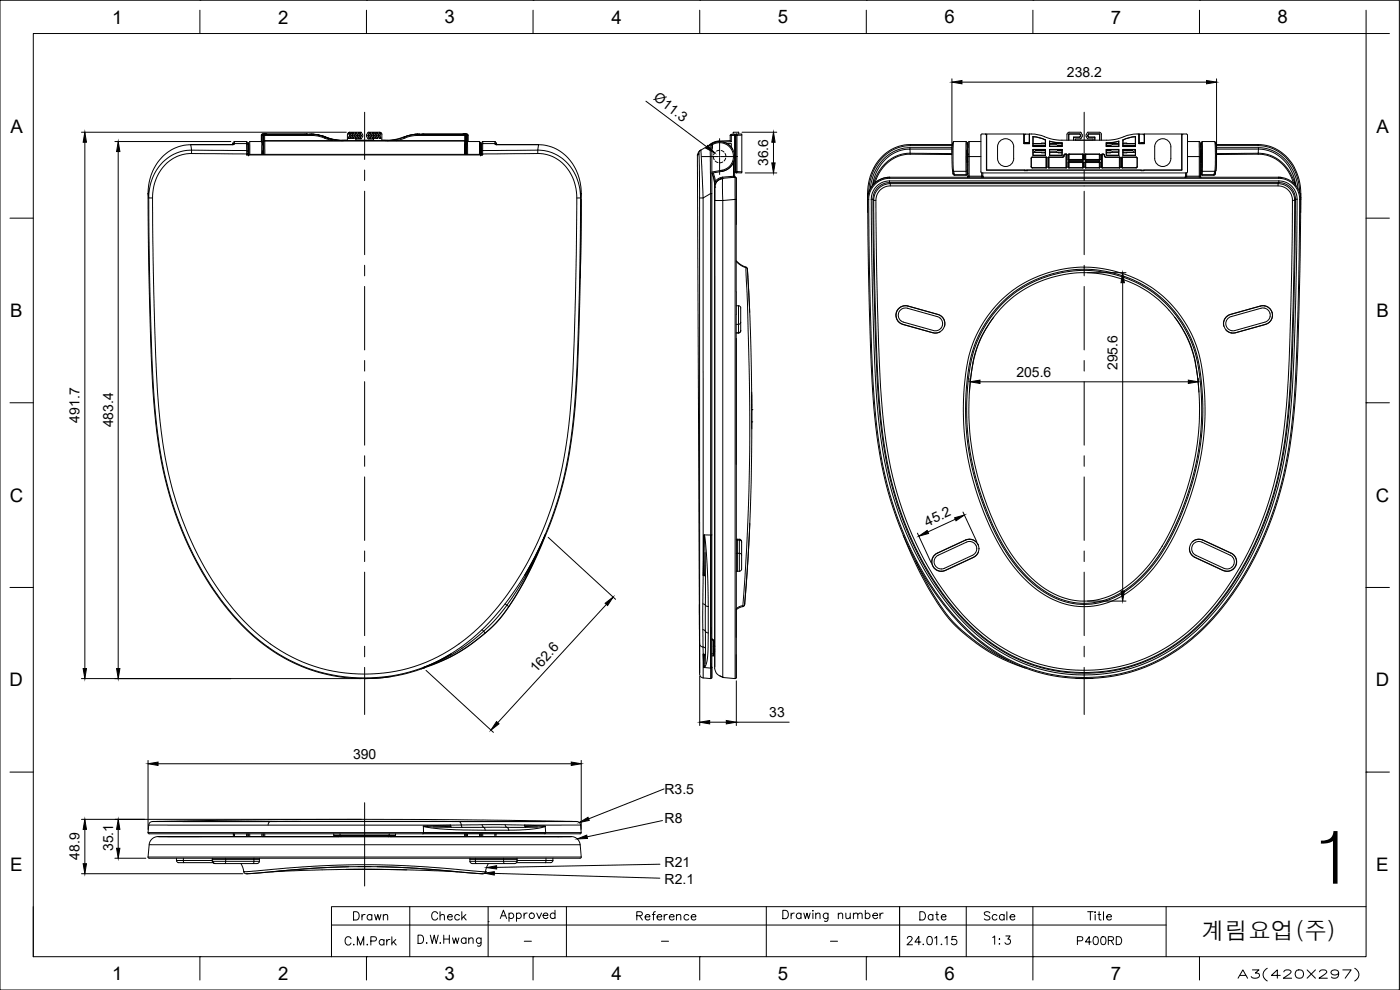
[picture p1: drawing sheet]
<svg xmlns="http://www.w3.org/2000/svg" width="420mm" height="297mm" viewBox="0 0 420 297" stroke-linecap="round" stroke-linejoin="round" font-family="sans-serif">
<defs><g id="words">
<text font-size="20.9" x="394.5" y="264.7">1</text>
<text font-size="7.5" x="370.4" y="295.6">A3(420X297)</text>
<text font-size="7" x="360.7" y="281.7">계림요업(주)</text>
<g font-size="5.7">
<text x="104.8" y="277.3">Drawn</text>
<text x="128.4" y="277.3">Check</text>
<text x="189.8" y="277.3">Reference</text>
<text x="274.8" y="277.3">Date</text>
<text x="294.2" y="277.3">Scale</text>
<text x="102.3" y="284.7">C.M.Park</text>
<text x="270.9" y="284.7">24.01.15</text>
<text x="296.7" y="284.7">1:3</text>
<text x="322.1" y="284.7">P400RD</text>
</g>
<g font-size="5.6">
<text x="33.6" y="7.1">1</text>
<text x="83.5" y="7.1">2</text>
<text x="133.4" y="7">3</text>
<text x="183.5" y="7.1">4</text>
<text x="233.4" y="7">5</text>
<text x="283.4" y="7">6</text>
<text x="333.4" y="7.1">7</text>
<text x="383.4" y="7">8</text>
<text x="3.1" y="39.8">A</text>
<text x="413.1" y="39.8">A</text>
<text x="3.1" y="95.2">B</text>
<text x="413.1" y="95.2">B</text>
<text x="2.9" y="150.5">C</text>
<text x="412.9" y="150.5">C</text>
<text x="2.9" y="206">D</text>
<text x="412.9" y="206">D</text>
<text x="3" y="261.4">E</text>
<text x="413" y="261.4">E</text>
<text x="33.6" y="294.1">1</text>
<text x="83.5" y="294.1">2</text>
<text x="133.4" y="294">3</text>
<text x="183.5" y="294.1">4</text>
<text x="233.4" y="294">5</text>
<text x="283.4" y="294">6</text>
<text x="333.4" y="294.1">7</text>
</g>
<g font-size="4.2">
<text x="320.2" y="23.1">238.2</text>
<text x="195.9" y="29.8" transform="rotate(37 195.9 29.8)">Ø11.3</text>
<text x="230.6" y="49.9" transform="rotate(-90 230.6 49.9)">36.6</text>
<text x="305.1" y="113">205.6</text>
<text x="335.4" y="111" transform="rotate(-90 335.4 111)">295.6</text>
<text x="23.9" y="126.8" transform="rotate(-90 23.9 126.8)">491.7</text>
<text x="33.9" y="128.2" transform="rotate(-90 33.9 128.2)">483.4</text>
<text x="278.3" y="158" transform="rotate(-25 278.3 158)">45.2</text>
<text x="160.9" y="202" transform="rotate(-47 160.9 202)">162.6</text>
<text x="230.9" y="215.1">33</text>
<text x="106" y="227.6">390</text>
<text x="199.4" y="238.1">R3.5</text>
<text x="199.5" y="246.8">R8</text>
<text x="33.9" y="255.4" transform="rotate(-90 33.9 255.4)">35.1</text>
<text x="23.9" y="258" transform="rotate(-90 23.9 258)">48.9</text>
<text x="199.5" y="260.2">R21</text>
<text x="199.5" y="265.1">R2.1</text>
</g>
<g font-size="2.6">
<text x="155.9" y="283.6">-</text>
<text x="197.2" y="283.6">-</text>
<text x="248" y="283.6">-</text>
</g>
</g></defs>
<!-- layer: 0 -->
<g fill="none" stroke="#000" stroke-width=".3">
<path d="M104.6 39.9l.3 .7M104.6 39.9h.1M104.6 39.8v.1M104.6 39.8h.4M105 39.9h.1M105 39.8l.1 .1M105 39.8v.1M105.1 39.9l.3 .7M105.6 39.9l.3 .7M105.6 39.9h.1M105.6 39.8v.1M105.6 39.8h.4"/>
<path d="M106 39.9h.1M106 39.8v.1M106 39.9l.4 .7M106.6 39.9h.1M106.6 39.9l.3 .7M106.6 39.8v.1M106.6 39.8h.4M107 39.9h.1M107 39.8v.1M107 39.9l.4 .7M107.6 39.9h.1M107.6 39.9l.3 .7"/>
<path d="M107.6 39.8h.4M107.6 39.8l.1 .1M107.7 39.9h-.1M108 39.9h.1M108 39.8l.1 .1M108 39.8v.1M108 39.9l.4 .7M108.1 39.9h-.1M108.1 39.9l.3 .7M110.6 39.7h3.4l.4 .2 .2 .4M110.6 39.7l-.6 .9 .6 1.1M110.8 39.9l-.3 .7"/>
<path d="M110.9 39.9h-.1M110.9 39.8l-.1 .1M110.9 39.8h.3M110.9 39.8v.1M111.2 39.9h.1M111.2 39.8l.1 .1M111.2 39.8v.1M111.3 39.9l-.3 .7M111.8 39.9l-.3 .7M111.9 39.9h-.1M111.9 39.8l-.1 .1M111.9 39.8v.1"/>
<path d="M112.2 39.9h.1M112.2 39.8l.1 .1M112.2 39.8l-.3 .1M112.2 39.8v.1M112.3 39.9l-.3 .7M112.8 39.9l-.3 .7M112.9 39.9h-.1M112.9 39.8l-.1 .1M112.9 39.8v.1M113.2 39.9h.1M113.2 39.8l-.3 .1M113.2 39.8v.1"/>
<path d="M113.3 39.9l-.3 .7M113.8 39.9l-.3 .7M113.9 39.8l.3 .1M113.9 39.8l-.1 .1M113.9 39.8h.3M113.9 39.9h-.1M114.2 39.9h.1M114.2 39.8l.1 .1M114.2 39.8v.1M114.3 39.9l-.3 .7M44.4 58.1a1066.8 1066.8 0 0 0 1.8 63.5 114.7 114.7 0 0 0 14.4 50.1 67 67 0 0 0 26.1 26.5 49 49 0 0 0 22.7 5.4M45.8 59.4h-1.1a841.6 841.6 0 0 0 2 64.9 107.4 107.4 0 0 0 19.7 55.7 55.2 55.2 0 0 0 31.4 22.1 50.4 50.4 0 0 0 50.5-16.9l4.8-6.1 4.3-6.4"/>
<path d="M48.8 47a12 12 0 0 1 8.5-3.6l.2 1.6a13.5 13.5 0 0 0-12.9 14.4 15 15 0 0 1 4.2-12.4zM49.6 49.4a10.7 10.7 0 0 1 7.9-3.3l16.5 .1v.3h70.8v-.3l12.3-.1a20.9 20.9 0 0 1 7.2 .3 12.8 12.8 0 0 1 8.8 13l-.7 39.5a234.5 234.5 0 0 1-3.8 41.9 94.4 94.4 0 0 1-24.5 47 49.2 49.2 0 0 1-72.5-3.2 100.4 100.4 0 0 1-23-53.6 369.7 369.7 0 0 1-2.4-39.2l-.4-30a15.8 15.8 0 0 1 2.6-11zM57.5 46.1v-1.1l14.6 .2h1.9v1h.3M69.9 43.4h-12.6h12.6M69.9 43.4h.1M70 43.4v-.6l-.2 .6M70.3 42.5l-.2 .7M70.4 43.1l-.4 .3M70.4 43.1l-.3 .3M70.4 43.1l-.5 .3M74 42.5l.3 .9M74 42.5v.6"/>
<path d="M74 43.1h-3.6M74 43.1l.3 .3M74 43.1v2.1l.4 .3M74 42.5h-3.7l.1 .6M74.3 46.2l.1 .1M74.3 46.2l-.3 .3 .5-.2h34.9M74.3 43.4l.1 2.1M74.4 46.2v.1M74.4 45.5l-.1 .7M74.4 46.2h.1M74.4 46.2l.1 .1M74.4 46.4l.1 .1"/>
<path d="M74.4 46.3h.1M74.5 46.3h.1M74.6 44.5v2.2zM74.6 46.5v-3.7v3.7M74.6 45.1v1.2zM74.6 44.1h.1M74.6 43.1v1.8v-.6M74.6 43.1v1M74.6 43.1v2.1M74.6 45.2h.1M74.6 44.4v2.3v-1.5M74.9 42.5h3.8"/>
<path d="M74.9 42.5l.1 3.8M78.4 40.5v2zM78.6 40.4l.2-.1-.3 .3zM78.6 42.5l.3 .4M78.6 42.6l-.1 3.7M78.8 40.2l-.4 .3M78.9 40.6h-.2v1.9M78.9 40.6v2.2M78.9 46.3v-1.2l.1 1.2M79 43.5l-.1-.7v3.5M79 40.3l-.1 .3M79 40.3h.4"/>
<path d="M79.1 40.6h14.5M79.1 40.6v3.9M79.1 40.6v2M79.1 43.2v-.2v1.8M79.1 43.2h.1M79.1 43.2v1.5M79.1 42.6v3.7v-2.7v2.4M79.1 40.2h.1M79.2 40.3h-.2M79.3 40.2v.1M79.4 40.3l-.5 .3M79.4 40.3l-.3 .3"/>
<path d="M79.4 42.2l-.3 .3M79.4 42.2v.1M79.4 42.2h20.4M79.4 42.3l-.3 .3M79.4 42.3l.1 4M79.4 42.3h60M79.8 40.2h.1M79.8 40.2h-1l.2 .1M79.8 40.2h-.7l14.5 .1M79.8 40.2v.1M80 40.3l-.7-.1 12.7 .1M80 40.3h12"/>
<path d="M80 40.3h.1M91.8 40.3h.1M91.8 40.2l-.1 .1M92 40.3h.1M92.3 40.3h-.1M93 40.3h.6M93 40.3h.1M93.6 40.2l-.6 .1M93.6 40.3l2 .2 1.9 .6-1.9-.6zM93.6 40.2v.1M93.6 40.2h.7M93.6 40.3l1.7 .1 2.2 .7"/>
<path d="M93.6 40.6v-.3h-14.2v1.9M93.6 40.6l1.7 .2 2.1 .6M96.8 40.7l.5 .2a15.5 15.5 0 0 0 5.4 1.3M97.4 41.4l2.4 .8M97.5 41.1a13.3 13.3 0 0 0 5.2 1.1M97.5 41.1l-.1 .3M102.7 42.1h1.6l-1.6 .1M102.7 42.2a13.3 13.3 0 0 1-5.2-1.1 13.3 13.3 0 0 0 5.3 1.1M102.7 42.2h-2.9M102.7 42.2h13.7M104.6 41.4v.1M104.6 41.4h.1"/>
<path d="M104.6 41.5h.4M104.9 40.7l-.3 .7M104.9 40.6v.1M105.1 41.5h.1M105.1 41.5h-.1M105.4 40.6v.1M105.4 40.7h.1M105.4 40.7l-.3 .8M105.6 41.4v.1M105.6 41.4h.1M105.6 41.5h.4M105.9 40.7l-.3 .7"/>
<path d="M105.9 40.6v.1M106 41.5h.1M106.4 40.7l-.4 .8M106.4 40.6v.1M106.6 41.4v.1M106.6 41.4l.1 .1M106.6 41.4h.1M106.6 41.5h.4M106.8 42.1h5.3M106.9 40.7l-.3 .7M106.9 40.6v.1M107 41.5h.1"/>
<path d="M107.4 40.7h.1M107.4 40.6v.1M107.4 40.7l-.4 .8M107.6 41.4v.1M107.6 41.4l.1 .1M107.6 41.4h.1M107.9 40.7l-.3 .7M107.9 40.6v.1M108 41.5h.1M108.1 41.5h-.5M108.3 41.7h-1.5v.5M108.3 41.7l.1-.1a1.2 1.2 0 0 0-.1-1.9h-3.6l-.4 .6v1.9"/>
<path d="M108.4 40.6v.1M108.4 40.7h.1M108.4 40.7l-.4 .8M109.4 46.3v.2M110.5 40.7l.3 .8M110.5 40.6v.1M110.6 41.7h1.5v.5M110.8 41.5h.1M110.9 41.5h.3M111 40.6v.1M111 40.7l.3 .7M111.3 41.4l-.1 .1"/>
<path d="M111.3 41.4h.1M111.5 40.7l.3 .8M111.5 40.6h.1M111.5 40.6v.1M111.8 41.5h.1M111.9 41.5h.3M112 40.6v.1M112 40.7l.3 .7M112.3 41.4l-.1 .1M112.3 41.4h.1M112.5 40.7l.3 .8M112.5 40.6h.1"/>
<path d="M112.5 40.7h.1M112.5 40.6v.1M112.8 41.5h.4M113 40.7l.3 .7M113 40.6v.1M113.3 41.4l-.1 .1M113.3 41.4h.1M113.5 40.7h.1M113.5 40.6v.1M113.5 40.7l.3 .8M113.8 41.5h.1M114 40.7l.3 .7"/>
<path d="M114 40.6v.1M114.3 41.4l-.1 .1M114.3 41.4h.1M114.3 41.4l-.4 .1M114.6 40.4v1.8M116.1 42.2h.1M119.1 42.2h20.4M121.3 41a15 15 0 0 1-6.7 1.1l1.5 .1M121.3 41.1a13.3 13.3 0 0 1-5.2 1.1h3M121.3 41.1l.2 .3M121.4 41.1h-.1M121.5 41.4l-2.4 .8"/>
<path d="M125.3 40.3h14.2v1.9M125.3 40.3l-2 .2-1.9 .6M125.3 40.3l-2 .2-2 .6M125.3 40.6l-2.2 .3-1.6 .5M125.3 40.2l.6 .1h-.6M125.3 40.2v.4M125.3 40.2h-.8M125.3 40.3l-1.7 .1-2.2 .7M126.6 40.3h.1M126.8 40.3l12.7-.1zM127.1 40.3h.1M127.1 40.3h-1.8"/>
<path d="M127.1 40.3h-.5l13.5-.1-.3 .1M127.1 40.2v.1M138.9 40.3h.1M139.1 40.2h.1M139.1 40.3h.1M139.4 42.3l.4 .3M139.4 42.3v4M139.5 40.3l.3 .3h-14.5M139.5 40.3l.5 .3M139.5 42.2l.3 .3M139.5 42.2l-.1 .1M139.5 40.2v.1"/>
<path d="M139.7 40.3h.2M139.8 42.6l-.1 3.7 .1-2.7M139.8 40.2h-.1M139.8 43.2h.1M139.8 42.5v-1.9v2.6M139.8 43.2v-.2v1.8M139.8 42.5v.1M139.8 43.2v1.5M139.8 40.3l.2 .3M139.8 40.3h-.3M139.9 44.9v1.4M139.9 46.3v-3.3l.4-.5v3.8"/>
<path d="M140 40.6h.2v1.9M140 40.6v2M140.1 40.3l.3 .2v2v-1.9zM140.1 40.2l.3 .3M140.2 42.5h3.8M144 43.8l-.1-1.3v3.8M144.2 45.2h.1M144.3 45.2v1.5M144.3 44.4l-.1 2.3M144.3 46.5v-3.7l-.1 3.7M144.3 44.3h.1M144.3 44.1v1.1"/>
<path d="M144.3 43.1v1.2v-1.2M144.3 44.3v.6M144.3 43.1v1M144.3 44.1h.1M144.3 44.5v2.2v-1.5M144.3 46.3h.1M144.4 46.3h.1M144.4 46.3h-.1M144.5 46.2l-.1 .1M144.5 46.2v.1M144.5 46.4l-.1 .1M144.5 45.5v.7"/>
<path d="M144.5 46.2h.1M144.5 43.4v2.1M144.6 46.2l-.2 .1M144.6 46.2l.2 .3-.4-.2h-35M144.9 42.5h3.7M144.9 42.5v.6l-.4 .3M144.9 42.5l-.4 .9M148.5 43.1h-3.6l-.1 2.1-.3 .3M148.5 43.1l.3 .3M148.5 43.1l.5 .3M148.6 42.5l.1 .3M148.6 42.5l-.1 .6"/>
<path d="M149 43.4h-.1M149 43.4h12.6h-12.6M149 43.4h.1M149 43.3l-.1-.5-.1 .6M161.4 46.1v-1.1l-14.6 .2h-2v1h-.2M161.6 43.4a13.5 13.5 0 0 1 12.7 12.6l.1 2.1-.2 1.3a13.7 13.7 0 0 0-10.3-14.1l-2.5-.3zM173.1 59.4h1a879.5 879.5 0 0 1-1.9 65.1 110.9 110.9 0 0 1-14.8 48.2M174.4 58.1a878.9 878.9 0 0 1-2.2 67.9 114.4 114.4 0 0 1-8.4 34.5h-.2l-3.1 6.7-3.1 5.5M174.4 59.8l-.2 23.6M209.4 46.3h.1M209.5 46.3h.1M209.5 46.3l-.2 .2"/>
<path d="M209.7 46.1l-.4 .4 .6 142.1M209.7 46.1l.3 13.3M210 59.4h1v113.3l.3-12.2M210 59.4v133.8M210 45.3l-.4 .4-.1 .8M210.1 45.2l.2-.2-.4 .5-.2 .6M210.2 45.1l-.2 .2M210.3 45l2.8-1.6 .2 14.7-2.3 1.3zM213.1 43.4h.4l.1 .3M213.3 58.1h.3M213.6 43.2l-.3 .2M213.6 43.7v116.7l-.2 .2-.1-.1v-102.4"/>
<path d="M213.6 44.3h.2M213.7 43.1l.1 .3M213.7 43.1l-.4 .2 .2 .1M213.7 43.1l.2 .3M213.7 43.1a4.5 4.5 0 0 1 6.5 2.3 4.5 4.5 0 0 1-3.5 6M213.7 43.1a4.5 4.5 0 0 1 6.2 1.7M213.7 43.1h.1M213.8 43.4l-.2 .3M213.8 44.3l-.1 .4M213.9 43.4l-.1 .9M213.9 43.4a4.2 4.2 0 0 1 6 2.1 4.2 4.2 0 0 1-3.2 5.6M214 51.9l.7 2.5 .3 .2"/>
<path d="M214.5 56.2h.1M214.5 55.6l-.2-1.9-.6-1.8a20.3 20.3 0 0 1 .8 8.2M214.5 56.2v3.9M214.6 56h.1M214.9 55.2l-.4 .5M215.8 42.3v.2M215.8 42.3a4.7 4.7 0 0 0-3.1 1.4M216.4 53.6l.5-.1-.6 .1M216.5 53.6l-.9 .4M216.5 53.6a2.66 2.66 0 0 0-2 2.6M216.7 51.1v.3M216.7 51.1l-3.1 .5"/>
<path d="M216.7 51.4l-3.1 .6M216.9 53.2v.3M216.9 53.2a2.52 2.52 0 0 0-2.4 2.7M216.9 53.5l3.7-.3v6.6l-3.7 .4zM216.9 53.5h-.1M216.9 53.5l-.4 .1M216.9 53.6a2.69 2.69 0 0 0-2.3 1.7M218.2 43.1h1.2l.1 1.1M219.1 42.2l.4 .3M219.1 42.2l-3.3 .1M219.1 40.6v1.6M219.5 40.3l-.3 .3"/>
<path d="M219.5 42.5l-2.5 .1M220.1 48.7v4.2l-3.2 .3M220.3 48.1l-.4 1.1-.8 1-1.1 .8-1.3 .4M220.4 52.8l-.3 .1 .1 .3M220.4 52.8l.2 .4M220.5 40.6h-1v1.9M220.5 40.3h-1v.3h-.4M220.5 40.3v.3M220.5 51.8h.5M220.5 51.5h.2M220.5 40.6v6.3M220.5 46.7l-.1 6.1"/>
<path d="M220.5 52.8l.2 .4M220.6 53.2l.4 .3v6.3M220.7 51.5l.3 .3M220.9 40.6l-.2 10.9M220.9 51.5h.3l-.1 .3zM220.9 53.4v85.9M221 59.8h-.4v143.8l-3.7-.3v-143.1l-2.4-.1M221 59.8v7.6M221 40.3l-.5 .3M221 40.3h-.5M221 40.3h.1M221 51.8h.1"/>
<path d="M221.1 40.3l1.5-.1v11.3M221.1 40.3l-.2 .3M221.1 40.3l.1 .3h-.3M221.7 40.2v-.5h-1.7v.6M222.6 51.5v.4l-1.5-.1M222.6 40.5l-1.4 .1v10.9h1.4M260.4 59.8h.3M260.4 58.1h.2M260.4 59.8v4M260.4 58.1v1.4M260.7 59.8l.6 35.2a350.1 350.1 0 0 0 2.7 39.2 97.5 97.5 0 0 0 24.7 53.2 50.3 50.3 0 0 0 75.8-2.7 100.4 100.4 0 0 0 22.7-53.2 444.5 444.5 0 0 0 2.4-40.7l.4-31M261.5 59.8l.5 35a358.2 358.2 0 0 0 2.6 38.5 97.7 97.7 0 0 0 23.8 52.6 49.5 49.5 0 0 0 74.8-1 98.1 98.1 0 0 0 22.9-51.6 383.4 383.4 0 0 0 2.7-40.3l.5-33.2"/>
<path d="M261.5 59.8h.5M262 59.8a990.9 990.9 0 0 0 1.9 62.7 109 109 0 0 0 17.3 53.4 57.3 57.3 0 0 0 28.4 23.6 49 49 0 0 0 53.6-15.3 97.7 97.7 0 0 0 22.5-51.3 241.2 241.2 0 0 0 2.3-29.7l.6-27.1 .2-16.3M262.1 55.3a11.7 11.7 0 0 1 11.1-9.3l-.1-1.3a11.8 11.8 0 0 0-11.1 10l-.2 1.1M264 57.2a5.5 5.5 0 0 1 5.1-1.4h111.7a8.8 8.8 0 0 1 4.8 .5 4.2 4.2 0 0 1 2.3 3.8 753 753 0 0 1-2.3 66.9 101.6 101.6 0 0 1-21.9 55.3 48.8 48.8 0 0 1-38.3 18.8 48.4 48.4 0 0 1-37.5-17.8 99 99 0 0 1-22.4-53.6 284.4 284.4 0 0 1-1.8-26.7 792.7 792.7 0 0 1-.7-44zM267 54.8l.2 .3a5 5 0 0 0-5 5l-.2-.3M267 54.8a5 5 0 0 0-5 5M267 54.3a5.5 5.5 0 0 0-5.5 5.5M267 54.8h116.8M267 54.3h116.8M267 54.3v.5M267 53.2a6.6 6.6 0 0 0-6.6 6.6 1000.7 1000.7 0 0 0 1.9 63.1 113 113 0 0 0 14.8 49.5 67.1 67.1 0 0 0 24.6 25.3 50.4 50.4 0 0 0 62.3-12 99.1 99.1 0 0 0 23.2-51.9 244.8 244.8 0 0 0 2.3-30.1l.7-27.4 .2-16.5M267 53.2a6.6 6.6 0 0 0-6.6 6.6"/>
<path d="M267 53.5a6.3 6.3 0 0 0-6.3 6.3M267 53.2h89.1M267 53.5h116.7M267 53.2v.3M267.2 55.8v-.7h116.4v.7M273.1 44.3a12.7 12.7 0 0 0-11.9 12.3M273.1 44.3h12.6M273.1 44.3v.4h12.6M273.2 46.3a11.1 11.1 0 0 0-10.6 8.5M273.2 46.3l12.5 .1M273.2 43.4a13.3 13.3 0 0 0-12.7 12.5l-.1 3.4M273.2 43.7a13.3 13.3 0 0 0-12.5 13.4v.6"/>
<path d="M273.2 43.4h12.6M273.2 43.4v.3M273.2 43.7h12.6M285.7 46.1l-12.5-.1v.3M285.8 51.1l.4 .3M285.9 51.2l.3 1 .3 .2M286 51.5v.8l.5 .3h3.5l.4-.3-.1-.3M286.1 52.1h-.1M286.2 51.4l.3 1M286.2 51.4h3.7M286.2 42.5l-.3 .5-.2 1.4 .2 6.9M286.2 42.5l-.2 2.7 .2 6.2"/>
<path d="M286.2 42.5h3.7M286.5 52.4v.2M289.9 51.4l.1 1.2M289.9 42.5l.4 .9M289.9 42.5v8.9M290.2 48.5h.3M290.3 45.1v3.7zM290.3 51.1l-.4 .3M290.3 51.1v1M290.3 43.4v-.6v8.3M290.3 43.4v2.1M290.3 46.5h.2"/>
<path d="M290.3 46.2h.1M290.3 46.2l.2 .1zM290.3 52.1h.2M290.3 46.4v-1.5v6.2M290.3 46.2v.2M290.3 46.4l.2 .1M290.3 52.1l-.3 .3h-3.5M290.3 45.5v.7M290.3 45.5h.1M290.3 46.5h.1M290.3 46.2l.1 .1M290.3 46.3v.1"/>
<path d="M290.4 46.3h.1M290.5 46.3v.2M290.5 46.3h.1M290.5 46.5h-.2M290.5 52.9v.2M290.5 49.5h-.3M290.5 42.8v4.2M290.6 42.8l.3-.3v4.5h-.4v5.9M290.6 43.1v1.2M290.6 52.8l-.3 .4 .2-.3M290.6 52.8l-.1 .1M290.6 52.8l.3 .1"/>
<path d="M290.8 42.5h3.6M290.9 52.9v.3M294.4 47h-3.5v5.9M294.6 51.9v1.3M294.9 52.8l.2 .4M294.9 52.8l.1 .1M294.9 52.8l-4 .1M295 52.9l.1 .3M295 52.9v.2M295 51.9v1M295.7 40.2l.3 .3v10.5h11.4v.2h.9v-.2h34.1v.2h.9v-.2h11.4v-10.5l.3-.3h1l.4 .3v11.2l-.4 .2h-61.3l-.3-.3v-11.1l.3-.3h1.4M296 51h.1"/>
<path d="M300.3 42.2a2.4 2.4 0 0 1 2.6-.3 2.4 2.4 0 0 1 1.3 2.2v3.4a2.42 2.42 0 0 1-2.4 2.5 2.42 2.42 0 0 1-2.4-2.5v-3.5a2.42 2.42 0 0 1 .9-1.8zM307.3 40.2v.1M307.3 40.3v2.8h.2M307.3 40.3h.4M307.4 42.8h.6M307.4 42.8v-2.2l.3-.4h1.2v2.4l-.6 .3M307.4 42.8h.9M307.5 43.1h.1M307.6 42.9l-.1 .2M307.6 42.8v.3M307.6 51.1h.6M307.6 42.8h.6"/>
<path d="M307.6 51.1l-.2 .1M307.6 51.1h.1M308 42.8h.1M308.2 43l.1-.2v.3M308.2 42.9l.1 .2M308.2 42.8v.3M308.2 51.1h.1M308.2 51v.1M308.3 51.1v.1M308.5 42.9l.4 .1M308.9 42.6l-.4 .4M308.9 40.3h.1"/>
<path d="M309 40.2v2.9h-1.7M309.5 47.5v2.5zM309.5 50l.3 .4M309.5 40.2h-.5v2.9h-1.7v-2.9h-11.2v10.8h58.5v-10.8h-11.1v2.9h-1.7v-2.9M309.5 50l.3 .3M309.5 40.2a15.6 15.6 0 0 1 5.9 1.5l2.6 .4h14.1a13.1 13.1 0 0 0 5.2-1.1M309.8 50.3l4.2 .1M309.8 47.1v.1M309.8 47.1h4.2M309.8 47.1l-.3 .4 .3-.3M310 41v2.9M310 46.6h3.8"/>
<path d="M310 44h3.8M310 44.8h3.8v1.8h-3.8zM310 41v3h3.8v-2M310 41l1.9 .3 1.9 .7M310 43.6l3.8 .1M310 43.1h3.8M310 45l.6 .6M310 46.6v-1.7h3.8l-.1 1.7M310 43.1h2.5M310.1 41l1.8 .3 1.8 .7M310.6 44.9l.3 .3 2.9-.1M310.6 45.6l.2 .1"/>
<path d="M310.6 44.9l.3 .2 2.8 .1M312.5 45.7v.2h1v-.2M312.5 43.1v-.2h1v.2M313.5 43.1h.2M313.6 43.7l.2 .1M313.7 43.6l-3.7 .1M313.7 42l.1 1.9M313.8 45l-.2 .1M313.8 45.7h-3.8M313.8 42h-.1M313.9 47.2l.2 .2M313.9 47.2h.1"/>
<path d="M313.9 50.3h.1M313.9 47.2v3.1M314 47.1l-4.2 .1M314 47.1l.2 .2M314.1 50.1l-.2 .2M314.1 47.4v2.7M314.1 50.1l.1 .1M314.2 50.2l-.2 .2M314.2 47.3l-.1 .1M314.2 47.3v2.9M314.6 50.2l.2 .1M314.6 50.2l.2 .2"/>
<path d="M314.6 47.3v2.9M314.8 50.4h5.2M314.8 47.1l-.2 .2M314.8 47.1v.1M314.8 47.1h4.1M314.8 47.2l-.2 .1M314.8 50.3h.1M314.8 47.2h.1M314.8 47.2v3.1M315 44h3.8M315 44.8h3.8v1.8h-3.8zM315 42.3v1.7h3.8v-1.2"/>
<path d="M315 42.3l3.8 .5M315 42.3v.1M315 45.3h1.9l.3 .4h1.5h-3.7M315 43.1h2.2M315 46.6h3.8M315 42.4v1.5M315 42.4l1.9 .4h1.9M315 43.1h2.5M317.1 44.9l.3 .3 1.3-.1-1.3 .1-.2-.3M317.4 43.6v.1M317.5 43.1v-.2h1v.2M318.5 43.1h.2"/>
<path d="M318.7 42.9v1M318.7 43.7h-1.3l-.2 .2M318.7 43.1h-1.5l-.3 .3h-1.9M318.7 43.6h-1.3l-.3 .3M318.7 44.9v1.7M318.8 44.8l-3.8 .1v1.7M318.9 47.1l-4.1 .1M319.3 46.6v.2zM319.3 46.8l-.4 .3M319.3 46.8l-.4 .4M319.6 46.2l.3 .1M319.6 46.2h.4"/>
<path d="M319.6 46.3l-.2 .3M319.6 46.2l-.3 .4M319.9 46.3l.2 .2M319.9 50.3h.1M319.9 46.3h.1M319.9 46.3v4M320 46.2l.2 .2M320 46.2l-.1 .1M320.1 46.5l.1 3.7M320.1 50.1l-.2 .2M320.2 50.2l-.2 .2M320.2 46.4v3.8"/>
<path d="M320.2 46.4l-.1 .1M320.6 50.2l.2 .1M320.6 50.2l.2 .2M320.6 47.9l.2 .2M320.6 46.4v1.5M320.6 48.7v1.5M320.6 46.4v.1M320.6 48.7v.1M320.6 48.8h.2v1.5M320.6 46.5v1.4M320.7 40.2h.1M320.8 48.1h4.2"/>
<path d="M320.8 50.4h4.2M320.8 48.5l-.2 .2M320.8 46.2l-.2 .2M320.8 46.2v.1M320.8 48.5v.1M320.8 46.2h4.2M320.8 48.5h4.2M320.8 46.3v1.7v-.2h4.1l.1 .2-.1-1.7M320.8 48.6v.2h4.1v-.2l.2 .2M320.8 46.3l-.2 .2M320.8 48.6l-.2 .2M320.8 50.3h.1"/>
<path d="M320.8 46.3h.1M322.2 41.1h1.8l.3-.4-.3-.5h-3.2v1.9l-.1-1.9h3.4l.3 .5-.3 .5h-1.9v.9M322.2 41.2v.9M324 41.1l.1 .1M324.3 41.7h-1.6v.4M324.3 41.7l.1-.1a1.2 1.2 0 0 0-.1-1.9h-3.7l-.4 .6v1.8M324.9 46.3l.2 .2M324.9 50.3h.1M324.9 46.3h.1M325 46.2l-4.2 .1M325 48.5l-4.2 .1M325 48.5l.2 .2"/>
<path d="M325 46.2l.2 .2M325.1 48.8h-.2v1.5M325.1 48.8l.1 1.4M325.1 50.1l-.2 .2M325.2 46.4v1.5M325.2 50.2l-.2 .2M325.2 47.9l-.2 .2M325.2 48.7l-.1 .1M325.2 48.7v1.5M325.6 50.2l.2 .2M325.6 47.9l.2 .2M325.6 46.4v.1"/>
<path d="M325.6 48.7v.1M325.6 46.4v1.5M325.6 48.7v1.5M325.6 47.8l.2 .2zM325.6 48.8v1.4M325.6 46.5v1.4M325.6 50.1l.2 .2M325.7 48.6h.1v.2zM325.8 48.1h4.2M325.8 50.4h4.2M325.8 46.2h4.2M325.8 48.5h4.2"/>
<path d="M325.8 48.5l-.2 .2M325.8 46.2l-.2 .2M325.8 46.3v1.5h4.1v.2l.2-.2M325.8 46.3l-.2 .2M325.8 50.3h.1M325.8 46.3h.1M326.5 41.7h1.5v.4M326.5 41.7a1.17 1.17 0 0 1-.1-2h3.8l.4 .6-.1 1.8M326.7 41.2h1.8v.9M326.7 40.2h3.4v1.9M326.7 40.2l-.3 .5 .3 .5-.3-.5M326.7 40.2l-.2 .5"/>
<path d="M326.7 41.1h1.9v1M328.6 41.1l-.1 .1M329.9 46.3h.1M329.9 50.3h.1M329.9 46.3v1.5h.2M329.9 46.3l.2 .2M330 48.5l.2 .2M330 46.2l.2 .2M330 40.2v1.9M330.1 40.2h-3.4M330.1 48.8h-.2v1.5M330.1 48.8l-.1-.2-.1 .2h-4.1v1.5"/>
<path d="M330.1 48.8l.1 1.4M330.1 50.1l-.2 .2M330.1 46.5v1.3M330.1 47.8l.1 .1M330.2 50.2l-.2 .2M330.2 47.9l-.2 .2M330.2 46.4l-.1 .1M330.2 48.7l-.1 .1M330.2 46.4v1.5M330.2 48.7v1.5M330.6 50.2l.2 .2M330.6 46.4v3.8"/>
<path d="M330.6 46.4v.1M330.6 46.5v3.7M330.6 50.1l.2 .2M330.8 46.2h.4M330.8 46.2l-.2 .2M330.8 50.4h5.2M330.8 46.3l-.2 .2M330.8 46.3h.1M330.8 46.3v4M330.8 50.3h.1M330.9 50.3l5.1 .1M330.9 50.3l-.1 .1"/>
<path d="M331.2 46.3l.2 .3M331.2 46.2l.3 .4M331.4 46.8l.4 .4M331.5 46.6v.2M331.5 46.8l.3 .3M331.8 47.1h4.2zM332 46.6h3.8M332 44h3.8M332 44.8h3.8v1.8h-3.8zM332 43.1h1.5l.4 .3h1.8M332 43.6h1.3l.4 .3M332 45.7h3.7"/>
<path d="M332 46.6v-1.8l3.7 .1v1.7M332 42.9v1M332 43.1h.2M332.2 43.1v-.2h1v.2M333.2 43.1h2.5M333.3 43.7l.3 .2M333.3 43.6l-1.3 .1M333.6 43.1h2.1M333.6 44.9l-.3 .2M333.7 44.9l-.4 .3-1.3-.1 1.3 .1M335.7 42.4v1.5M335.7 45.3h-1.8l-.4 .4h-1.5"/>
<path d="M335.8 42.3v1.7h-3.8v-1.2M335.8 42.3l-1.9 .5h-1.9M335.8 42.3l-3.8 .5M335.9 47.2l.2 .2M335.9 47.2h.1M335.9 50.3h.1M335.9 47.2v3.1M336 47.1l.2 .2M336.1 50.1l-.2 .2M336.2 47.3v2.9M336.2 50.2l-.2 .2M336.6 47.3v2.9"/>
<path d="M336.6 50.2l.2 .2M336.7 50.1l.1 .2M336.8 47.1h4.2M336.8 47.1l-.2 .2M336.8 47.2l-.1 .2M336.8 47.2v3.1M336.8 50.3h.1M336.8 47.2h.1M336.9 50.3l4.1 .1zM337 44h3.8M337 44.8v1.8M337 44.8h3.8v1.8h-3.8z"/>
<path d="M337 45l2.9 .2M337 45.1l2.9 .1M337 43.1h3.7M337 45.7h3.7M337 42v1.9M337 46.6h3.8M337 43.1h.2M337.1 43.6l3.6 .1M337.1 43.7l-.1 .1M337.2 43.1v-.2h1v.2M337.2 45.7v.2h1v-.2M338.2 43.1h2.5"/>
<path d="M340.2 44.9l-.3 .3M340.7 41v2.9M340.7 41l-1.9 .3-1.7 .7M340.7 43.6l-3.7 .1M340.7 44.9v1.7M340.7 45l-.8 .7M340.8 44.8l-3.8 .1M340.8 41v3h-3.8v-2M340.8 41h-.1M340.8 41l-2 .3-1.8 .7M341 47.2l.2 .3M341 47.1l.3 .4"/>
<path d="M341.2 47.5l.1 2.5zM341.2 50l-.2 .3M341.3 50l-.3 .4M341.8 43.1h1.7M341.8 40.2a10.4 10.4 0 0 0-4.5 .8M341.8 40.2v.1M341.8 40.3v2.8M341.8 40.3h.1M341.9 42.6v-2.4h1.1l.4 .4v2.2M342.2 42.9l-.3-.3 .3 .4M342.5 42.8h.9h-.7l.1 .3h.7M342.5 42.9l-.7 .1"/>
<path d="M342.5 51l-.1 .2M342.5 43v-.2v.3M342.5 43l.1 .1M342.5 43h.3M343.1 40.3h.4M343.2 43.1h.1M343.2 51l.1 .2M343.3 43.1h.1M343.5 40.2v2.9M347.4 42.2a2.42 2.42 0 0 1 2.6-.3 2.42 2.42 0 0 1 1.4 2.1v3.5a2.42 2.42 0 0 1-2.4 2.5 2.42 2.42 0 0 1-2.5-2.5v-3.5a2.42 2.42 0 0 1 .9-1.8zM354.6 40.2h.4M354.6 51h.1"/>
<path d="M355.8 52.9l-.2 .3M355.8 52.9l-.1 .2M355.8 51.9v1M355.9 52.8l-.2 .4M355.9 52.8l-.1 .1M355.9 52.8l.2 .1M356.1 52.9v.3h3.8M356.1 51.9v1M356.1 52.9h3.8M356.4 42.5h3.5M359.9 42.5l.3 .4v1.4M359.9 42.5v4.5h-3.5"/>
<path d="M359.9 52.9v-5.9h.4v5.9M359.9 53.2h23.8M359.9 52.9v.3M360.2 52.8l.2 .4M360.2 52.8l.1 .1M360.2 52.8l-.3 .1M360.2 49.5h.4M360.2 46.5h.1M360.2 52.9l.1 .2M360.2 43.2l.1 3.8M360.2 46.3h.1M360.3 52.9l.1 .3"/>
<path d="M360.3 46.5h.1M360.3 48.5h.3M360.3 46.3v.2M360.3 52.1h.2M360.3 46.3l.1 .1M360.4 46.3h-.1M360.4 46.3l-.1 .1M360.4 46.2h.1M360.4 46.2l-.1 .1M360.4 46.4l.1-1.5v7.2M360.4 46.4l-.1 .1M360.4 45.5v.9"/>
<path d="M360.4 45.5h.1M360.4 46.3v.2M360.5 52.1l.3 .3h3.5M360.5 43.4v-.6v8.3M360.5 43.4l-.1 2.1M360.5 45.1v3.7zM360.5 51.1l.3 .3M360.5 51.1v1M360.8 51.4v1.2M360.8 42.5l-.3 .9M360.8 51.4v-8.9h3.8l.2 4.1-.2 4.8M360.8 51.4h3.8"/>
<path d="M364.3 52.4v.2M364.6 42.5l.3 1.2 .2 2.1-.2 5.5M364.6 51.4l-.3 1M364.6 52.1h.2M364.8 51.5l-.1 .8-.4 .3h-3.5l-.5-.3 .2-.3M364.8 43l.1-.2 .2 6-.2 2.3-.3 .3M364.9 51.2l-.3 1-.3 .2M364.9 43.4h12.7M365 43.7h12.6M365 44.3h12.7M365.1 46.1l12.5-.1v.3M377.6 43.4a13.2 13.2 0 0 1 12.5 11.7l.3 4.3"/>
<path d="M377.6 43.7a13.2 13.2 0 0 1 12.4 12.8v1.3M377.6 43.4v.3M377.6 46.3a11.1 11.1 0 0 1 10.6 8.6M377.6 46.3l-12.5 .1M377.7 44.3a12.5 12.5 0 0 1 11.8 11.7l.1 .7M377.7 44.3v.4h-12.6M383.7 53.2a6.6 6.6 0 0 1 6.7 6.6M383.7 53.2h1M383.7 53.5a6.3 6.3 0 0 1 6.3 6.3M383.7 53.2v.3M383.8 54.8l-.2 .3a5 5 0 0 1 5 5l.2-.3M383.8 54.8a5 5 0 0 1 5 5"/>
<path d="M383.8 54.3a5.5 5.5 0 0 1 5.5 5.5M383.8 54.3v.5M388.6 55.4a11.4 11.4 0 0 0-11-9.4l.1-1.3a11.8 11.8 0 0 1 11 10l.3 1M388.8 59.8h.5M390 59.8h.4M390.1 58.1h.3v1.5M390.4 59.2v.6M390.4 59.8v4M214.5 60.1v139.3a3.1 3.1 0 0 0 2.4 3.6M214.5 60.1v140M221 78.5a6.2 6.2 0 0 0 2.9 1.8M221 78.2a6.6 6.6 0 0 0 2.8 1.9"/>
<path d="M262.9 60.1h-.7l.3 24a544.1 544.1 0 0 0 2.3 45.2 102.1 102.1 0 0 0 21.7 53.4 49.6 49.6 0 0 0 35.2 18.9 48.6 48.6 0 0 0 40.7-16.8 99.2 99.2 0 0 0 23.5-54.9 269.4 269.4 0 0 0 1.8-26.8 797.4 797.4 0 0 0 .7-43h-.5M221 99.8l.6 .1M221 99.9h.6M221 91.7h.6M221.6 91.7v5.6h-.6M221.6 91.7l.5 .2 .2 .5M222.3 92.4v4.3M222.3 96.7v2.5l-.2 .5-.5 .2M222.3 96.7l-.2 .4-.5 .2v2.5l.5-.2 .2-.4M223.8 80.1l.5 .7M223.8 80.2l.5 .4M223.8 80.2l.6 12.3a723.6 723.6 0 0 1-1.5 89.5l-1.9 .9"/>
<path d="M223.8 80.1v.1M224.3 80.5v.1M224.3 80.8v.2M224.3 80.8l.7 12.8M224.3 80.8l.6 11.6a806.3 806.3 0 0 1 .1 64.7M272.3 92.5a2.17 2.17 0 0 0-2.6 1.5 2.17 2.17 0 0 0 1.5 2.7l8.9 2.5a2.17 2.17 0 0 0 2.7-1.5 2.17 2.17 0 0 0-1.5-2.7l-9-2.5M280 99.8a2.83 2.83 0 0 0 3.4-1.9 2.83 2.83 0 0 0-1.9-3.5l-9-2.6a2.82 2.82 0 0 0-3.5 2 2.82 2.82 0 0 0 2 3.5l9 2.5M283.4 98a2.87 2.87 0 0 0-1.9-3.7l-9-2.5a2.88 2.88 0 0 0-3.5 2 2.88 2.88 0 0 0 2 3.6l9.2 2.5h1.1l.9-.3M298.2 95.2a35.8 35.8 0 0 0-7.1 20.9l-.2 1.6M300.2 90.4a36 36 0 0 1 55 5.7 38.4 38.4 0 0 1 6.2 20.6 83 83 0 0 1-14 52.2 30.3 30.3 0 0 1-18.2 12.8 24.1 24.1 0 0 1-21.6-7.9 61.1 61.1 0 0 1-13.7-23.7 77.7 77.7 0 0 1-2.6-45.2 36.6 36.6 0 0 1 8.9-14.5zM300.4 91.1a35.3 35.3 0 0 1 56.2 8.6 42 42 0 0 1 4.2 18.6 82.3 82.3 0 0 1-14.2 50.5 30.2 30.2 0 0 1-17 12.1 23.2 23.2 0 0 1-21.2-7.2 54.1 54.1 0 0 1-12.4-19.8 78.5 78.5 0 0 1-4.2-48.3 35.8 35.8 0 0 1 8.6-14.5zM300.6 91.4a35 35 0 0 1 54.2 5.8 37.5 37.5 0 0 1 5.6 19.1 81.8 81.8 0 0 1-14 52.2 29.9 29.9 0 0 1-16.8 12.1 22.5 22.5 0 0 1-20.4-6.6 53 53 0 0 1-12.9-20.4 77.2 77.2 0 0 1-3.9-48.8 35.7 35.7 0 0 1 8.2-13.4z"/>
<path d="M352.6 95.2a31.5 31.5 0 0 1 6.2 13.8M367.3 97.9a2.86 2.86 0 0 1 2-3.6l8.9-2.5a2.88 2.88 0 0 1 3.6 2 2.88 2.88 0 0 1-2 3.6l-9 2.5a2.82 2.82 0 0 1-2.9-.9M370.8 99.8a2.83 2.83 0 0 1-3.5-1.9 2.83 2.83 0 0 1 2-3.5l9-2.6a2.83 2.83 0 0 1 3.5 2 2.83 2.83 0 0 1-2 3.5l-9 2.5M379.6 96.7l-9 2.5a2.17 2.17 0 0 1-2.6-1.5 2.17 2.17 0 0 1 1.5-2.7l8.9-2.5a2.17 2.17 0 0 1 2.7 1.5 2.17 2.17 0 0 1-1.5 2.7M221 101.5v101.8l-.4 .3M225.6 118.4v4M225.6 117.7v5.2M291.9 109a34.1 34.1 0 0 1 31.5-27.1 34.1 34.1 0 0 1 34.4 23.4 51.9 51.9 0 0 1 2 12.4M292 108.9a79.8 79.8 0 0 0 13.1 59.6 29 29 0 0 0 15.6 11.3 21.1 21.1 0 0 0 19.4-5.4 54.1 54.1 0 0 0 14.4-22.6 78.3 78.3 0 0 0 4.2-42.9M225.6 122.9h.1M225.6 126.6h.1M225.6 122.9v5.8"/>
<path d="M225 157.1l-1.5 24.1M225 157.1l-1.5 24.2M157.4 172.7l.3 .2M161.3 165.8l-3.8 6.9M163.2 161.5h.1M163.8 160.5a90.3 90.3 0 0 1-14.8 26.3 52.9 52.9 0 0 1-21.9 13.7M211.3 161.5h.1M211.3 160.5l.4 8.8v20.1l.9 .5M211.3 160.5h2v40l-2-.2M211.3 160.5l.1 .1a93 93 0 0 1 1.1 16.3l.1 5.1M211.6 165.8l-.2 6.9M211.7 172.9l-.7-.2v21.4"/>
<path d="M213.6 160.4v39.8l-.3 .3v-39.9M221 162.1h.2v-.3v4.2M221 166h.2v5.4v-5.4M221 161.8h.9v4.2l.5 .2 .2 .4M221.2 166h.7v5.4h-.9M221.9 161.8l.5 .2 .2 .5v8.2M222.6 162.7l-.5-.6h-.9v3.9M222.6 170.7l-.2 .5-.5 .2M271.1 160.6a91.3 91.3 0 0 0 14.4 25.8 52 52 0 0 0 22.2 14.1M274.8 168.3a83.6 83.6 0 0 0 10.4 17.4l.2 .1a54.2 54.2 0 0 0 17.3 12.4M289.8 162l-8.5 4a2.88 2.88 0 0 0-1.4 3.8 2.88 2.88 0 0 0 3.8 1.4l8.5-4M289.8 162a2.86 2.86 0 0 1 3.8 1.6"/>
<path d="M289.8 162.1l-8.5 3.9a2.83 2.83 0 0 0-1.4 3.7 2.83 2.83 0 0 0 3.8 1.4l8.4-3.9M289.8 162.1a2.83 2.83 0 0 1 4 2.5M291.9 166.6a2.17 2.17 0 0 0 1-2.9 2.17 2.17 0 0 0-2.9-1l-8.4 3.9a2.17 2.17 0 0 0-1.1 2.9 2.17 2.17 0 0 0 2.9 1l8.5-3.9M293.6 165.6l-.5 1-.9 .6M293.8 164.6l-.5 1.6-1.1 1M293.8 164.6v.1M348.1 165l-.1 .1M348.8 163.8l-.1 .1M357.8 162.6a2.83 2.83 0 0 1 3.2-.6l8.5 4a2.88 2.88 0 0 1 1.4 3.8 2.88 2.88 0 0 1-3.8 1.4l-8.5-4a2.95 2.95 0 0 1-1.7-2.6M358.6 167.2l8.5 3.9M358.6 167.2a2.83 2.83 0 0 1-1.4-3.8 2.83 2.83 0 0 1 3.8-1.3l8.5 3.9a2.83 2.83 0 0 1 1.3 3.7 2.83 2.83 0 0 1-3.7 1.4M358.9 166.6a2.17 2.17 0 0 1-1.1-2.9 2.17 2.17 0 0 1 2.9-1l8.5 3.9a2.17 2.17 0 0 1 1 2.9 2.17 2.17 0 0 1-2.8 1l-8.5-3.9"/>
<path d="M128.3 199.8h.1M135.3 196.3l-5.2 2.8M135.4 196.5l-.2-.3-1.6 1a45.7 45.7 0 0 1-24.2 6.4M151.6 181.2l.5 .4M152.1 181.6a37.3 37.3 0 0 1-7 7.7l-.4-.4M152.1 181.6a100.2 100.2 0 0 0 11.5-21.1 108.5 108.5 0 0 1-10.9 21.5M152.1 181.6l.6 .4M152.7 182a35.2 35.2 0 0 1-7.1 7.9M209.9 188.6l.1 13.7 .3 .8 .7 .3M209.9 188.6v-7.2l.1 11.8M210 193.2a1.06 1.06 0 0 0 1 .9M210 193.3v8.6"/>
<path d="M210.9 188.9l.8 .5v5.1M210.9 181.2l1.7 .8M211 194.1l.7 .4M211 194.1v2.1l.7 .3v-2M211.2 199.8h.3M211.4 196.3l.2 2.8M211.7 196.5l-.4 3.8M212.6 182v2.1a93.4 93.4 0 0 1-.6 14.9l-.6 1.3M213.6 196.8h.4M213.6 191.8h.2M213.7 191.7l.1 .1M213.8 191.8h.1"/>
<path d="M213.8 191.8l.2 .3M213.8 191.8l.3 .3M214 192l.1 .2M214 193.9v2.9M214 192.1l.1 1.8M214 192.1l.1 .1M214.1 192.1v.1M214.1 192.1l.3 .8M214.1 192.1l.4 .8M214.1 192.2l.1 .1M214.1 196.7l-.1 .1M214.1 193.5l.4 .4"/>
<path d="M214.1 193.9v2.2l-.5 .1M214.1 192.2v1.7M214.5 194.7l-.4 2 .4-1.4M220.9 196.4v7M220.9 182.7v8.6M222.9 181.7l-1 .3-.9 .6M223.4 181.6l-.5 .3M223.5 181.3l-.2 .5-.4 .2M223.5 180.9v.4M109.4 203.6h.1M117.5 203l-4 .5-4.1 .1M127.1 200.3h-.1a50.9 50.9 0 0 0 18.2-10.9l.4 .5a49.3 49.3 0 0 1-18.6 10.4"/>
<path d="M127.1 200.5h.1M127.1 200.5l-.7 .2M211.3 200.3l-.3-4.1v7.2M213.3 200.5v3.1l-2.3-.2M213.3 200.5h.1M213.6 200.2v3.2l-.3 .2M213.6 200.2v3.1M216 202.7l.9 .5M307.9 200.2h.1M322.9 203.5h5.1M44.4 249.8h.1M44.4 249.8l.3 .4h82.3l.1-.4"/>
<path d="M44.4 257.1l.3 .4h129.5l.2-.4M44.4 257.1l.4-3.7h129.3l.3 3.7M44.4 257.1h130M44.6 247.6h90.6l-8 .2-.1 2h-82.7zM45.8 246.5a1.12 1.12 0 0 0-1.2 1.1M45.8 246.5l28.2-.5 35.4-.2 35.4 .2 28.3 .5h-35.3M45.8 246.5h35.3M46.5 246.5h-.7M47.5 251h124M47.5 251h123.9M53 258.2l.4 .6h1.8M53 257.5v.7"/>
<path d="M54.9 246.5h26.1M55 257.5v.7h-2M55.2 258.8h8.7M63.7 258.4h4M63.7 258.2h-8.7l.2 .6M63.7 257.5v.9M63.7 258.4l.2 .5 .7 .2M64 258.4l.1 .5 .5 .2M64.6 259.1h2.9M67.5 259.1h8.4M67.7 258.4v-.6h8.5v.6M67.7 257.5v.3h-4h14.2h-1.7v-.3"/>
<path d="M67.7 258.4l-.2 .7M67.7 258.4h8.5M70 250.2l.1 .1M70.1 250.2l-.1 .8M70.4 250.2v.8M72.3 259.1l.9 2.4M74 250.2v.8M74.3 250.2v.8M74.6 250.2v.8M74.7 251h-.1M75 250.2v.7M75 251h.1"/>
<path d="M76.2 258.4h1.7M76.2 258.4l-.3 .7M77.9 258.4l-.5 .6-1.5 .1M77.9 257.5v.9M78.6 250.2v.8M78.9 250.2v.8M78.9 251h.1M79.1 250.2v.8M79.5 250.2v.8M81.1 246.5l-.4 .3-.2 .8M81.1 246.5h56.7M100.2 250.2v.4"/>
<path d="M100.2 250.6l.1 .1M101.7 251h-50.3a10.7 10.7 0 0 0-5.6 .6l-.8 1-.2 .8M102 250.2l.1 .5h-1.8l1.3 .3M116.8 250.2v.4h-16.6M117.2 251h50.3a14.3 14.3 0 0 1 5.2 .3l1 .9 .4 1.2M118.6 250.7l-1.4 .3M118.6 250.7h-16.5l.3 .4M118.7 250.6l-.1 .1M118.7 250.6h-1.9l-.3 .5M118.7 250.2v.4M127 247.9a67.3 67.3 0 0 0 16.5 1.2h9.2M127.1 247.9l11.6 .3"/>
<path d="M127.1 249.8h36.6l-.2 .4h-36.7M128.3 247.8v.2M130.1 248.1l5.2-.1 .1 .2M135.2 247.6l.1 .4M137.8 246.5l.4 .3 .2 .7M138.4 247.5l.3 .7M138.4 247.5l19 .1M138.4 247.5l-3.2 .1M138.7 248.2h6.5l.4 .9M139.4 250.2v.8M139.7 250.2l.1 .8M140 250.2v.8"/>
<path d="M140 251h.1M140.3 250.2v.8M141 258.4l.2 .5 .5 .2M141 258.4h1.7l.2 .7M141 257.5v.9M141 257.8h1.7M141.7 259.1h9.7M142.7 257.5v.3h8.4v-.3M142.7 257.8h12.5h-4.1v.6h-8.4zM143.9 250.2v.7M143.9 251h.1M144.2 251h.1"/>
<path d="M144.3 250.2v.8M144.5 250.2v.8M144.7 247.4l.5 .8h2.8a102.4 102.4 0 0 0 15.6-.3l-6.2-.3M144.9 250.2v.8M146.6 259.1l-.6 1.2-.3 1.3M148.5 250.2v.8M148.8 250.2l.1 .8M148.9 250.2l-.1 .1M151.1 258.4h4.1M151.1 258.4l.3 .7M151.6 247.4l1.1 1.7M152.7 249.1a29.9 29.9 0 0 0 10.9-1.2l.2 1.9h-36.7"/>
<path d="M155 258.8h8.7M155.2 258.2h8.7l-.2 .6M155.2 257.5v.9M155.2 258.4l-.2 .5-.5 .2h-3.1M157.4 247.6l.3 .6M157.5 248l3.8 .1M163.2 247.8v.2M163.7 258.8h1.5M163.9 257.5v.7h2M163.9 246.5h-26M165.9 258.2l-.2 .4-.4 .2M165.9 257.5v.7"/>
<path d="M167.4 251h.3M172.4 246.5h.7a1.16 1.16 0 0 1 1.1 1.1M174.2 247.6l.2 2.2h-10.7M174.2 247.6h-16.8M174.4 249.8l-.2 .4h-10.7M73.2 261.5h.1M73.2 261.5l18.5-1.4a327.2 327.2 0 0 1 54 1.5v-.1M96.6 261l-15 .6M96.7 261l12.7-.2 12.7 .2M104.6 260.1l-10.6 .4-15.5 1.4a13.4 13.4 0 0 1-5.1 .1l-.2-.5M107.4 260h2M109.4 260h.1"/>
<path d="M109.4 260.8l-5.6 .1M109.4 260h2M109.4 260.8l11.2 .1 16.7 .7M109.4 260a317.3 317.3 0 0 0-30.7 1.8l-4.8 .4M109.4 260a318.6 318.6 0 0 1 30.8 1.8l4.8 .4M109.4 260.8l5.4 .1M113.2 260l11.8 .5 19.9 1.7M145.7 261.5h.1M145.7 261.5l-.2 .5-.6 .2"/>
</g>
<!-- layer: FORM -->
<g fill="none" stroke="#000" stroke-width=".3">
<path d="M0 .1h420v296.9h-420zM10 10.1h400v276.9h-400zM60 .1h.1M60 3.1v7M110 .1h.1M110 3.1v7M160 .1h.1M160 3.1v7M210 .1h.1M210 3.1v7M260 .1h.1M260 3.1v7"/>
<path d="M310 .1h.1M310 3.1v7M360 .1h.1M360 3.1v7M410 3.1v7h7M3 65.5h7M410 65.5h7M3 120.8h7M410 120.8h.1M410 120.8h7M3 176.3h7M410 176.3h.1"/>
<path d="M410 176.3h7M3 231.7h7M410 231.7h.1M410 231.7h7M10 272v15M99.5 277.5h250.5M123 272h-23.5v15v-9.9M123 272h287M123 272v15M146.5 272v15M170 272v15M230 272v15"/>
<path d="M270 272v15M290 272v15M310 272v22.1M350 272v15M60 287h.1M60 287v7.1M110 287h.1M110 287v7.1M160 287h.1M160 287v7.1M210 287h.1M210 287v7.1"/>
<path d="M260 287h.1M260 287v7.1M310 287h.1M360 287v7.1"/>
</g>
<!-- layer: TEXT -->
<g fill="none" stroke="#000" stroke-width=".3">
<path d="M146.5 276.5h.1M150.1 275.6l1-2.5 .9 2.5M150.5 274.8h1.2M152.8 274.3a.79 .79 0 0 1 1.1-.1 .79 .79 0 0 1 0 1.2 .79 .79 0 0 1-1.1-.1M152.8 273.9v2.5M155 274.3a.8 .8 0 0 1 1.2-.1 .8 .8 0 0 1 0 1.2 .8 .8 0 0 1-1.2-.1M155 273.9v2.5M157.3 273.9v1.7M158.2 273.9a.79 .79 0 0 0-.9 .8M161.1 273.9l.7 1.7 .7-1.7M163 274.7h1.4a.77 .77 0 0 0-1.1-.7 .77 .77 0 0 0-.2 1.3 .78 .78 0 0 0 1.3 0M166.6 274.3a.8 .8 0 0 0-1.2-.1 .8 .8 0 0 0 0 1.2 .8 .8 0 0 0 1.2-.1"/>
<path d="M166.6 273.1v2.5M234.9 273.1h.9a1.34 1.34 0 0 1 .8 1.3 1.34 1.34 0 0 1-.8 1.2h-.9zM237.4 274v1.6M238.4 274a.82 .82 0 0 0-1 .7M240.4 274.3a.79 .79 0 0 0-1.2-.1 .79 .79 0 0 0 0 1.2 .79 .79 0 0 0 1.2-.1M240.4 274v1.6M241.2 274l.5 1.6 .5-1.6 .5 1.6 .4-1.6M244 273.1v.3zM244 274v1.6M244.8 274.4l.6-.4 .6 .1 .1 1.5M244.8 274v1.6M248.5 274v1.9a.66 .66 0 0 1-.4 .5 .66 .66 0 0 1-.7-.1"/>
<path d="M248.5 274.3a.8 .8 0 0 0-1.2-.1 .8 .8 0 0 0 0 1.2 .8 .8 0 0 0 1.2-.1M251.6 274.4l.6-.4 .6 .1 .1 1.5M251.6 274v1.6M253.9 274l.1 1.5 .6 .1 .6-.4M255.2 274v1.6M256.1 274.4l.6-.4 .6 .1 .1 1.5M256.1 274v1.6M257.4 274.4l.6-.4 .6 .1 .1 1.5M259.7 274.3a.79 .79 0 0 1 1.2-.1 .79 .79 0 0 1 0 1.2 .79 .79 0 0 1-1.2-.1M259.7 273.1v2.5M261.9 274.7h1.5a.8 .8 0 0 0-.9-.7 .8 .8 0 0 0-.7 .9 .8 .8 0 0 0 .8 .7l.8-.3M264.1 274v1.6"/>
<path d="M265 274a.82 .82 0 0 0-.9 .7M326.4 273.5h1.7M327.2 273.5v2.5M328.7 273.5v.3zM328.7 274.4v1.6M329.5 274.4h.8M329.9 273.5v2.1l.1 .3 .5 .1M331.2 273.5v2.5M332.1 275.1h1.4a.76 .76 0 0 0-1-.6 .76 .76 0 0 0-.2 1.2 .76 .76 0 0 0 1.2 0M125.5 280.6h.8a1.34 1.34 0 0 1 .8 1.2 1.34 1.34 0 0 1-.8 1.3h-.8zM128.1 282.8v.3l.1-.2M129.1 280.6l.6 2.5 .6-2.5 .6 2.5 .6-2.5"/>
<path d="M132.1 282.8l-.1 .1h.2M133.2 280.6v2.5M133.2 281.8h1.7M134.9 280.6v2.5M135.8 281.4l.5 1.7 .5-1.7 .4 1.7 .5-1.7M139.8 281.8a.79 .79 0 0 0-1.1-.2 .79 .79 0 0 0 0 1.2 .79 .79 0 0 0 1.1-.1M139.8 281.4v1.7M140.7 281.9l.6-.5 .6 .1 .1 1.6M140.7 281.4v1.7M144.4 281.4v1.9a.66 .66 0 0 1-.4 .6 .66 .66 0 0 1-.7-.1M144.4 281.8a.8 .8 0 0 0-1.2-.2 .8 .8 0 0 0 0 1.2 .8 .8 0 0 0 1.2-.1"/>
<circle cx="159.6" cy="274.8" r=".83"/>
</g>
<!-- layer: hidden -->
<path d="M214.1 47l.3 .9M214.7 45.7l-.5 .8M214.7 48.3l.8 .5M216 45.1l-1 .2M216.5 45.2l.8 .4M216.9 48.6l-.9 .3M217.6 46l.2 1M217.8 47.4l-.5 .9" fill="none" stroke="#000" stroke-width=".3"/>
<!-- layer: Center -->
<g fill="none" stroke="#000" stroke-width=".3">
<path d="M109.4 33.7v14.1M325.4 33.7v14.1M109.4 51v3.2M109.4 57.4v19M210.6 47h5M215.8 47h.4M216 41.6v5M216 46.8v.4M216 47.4v5M216.3 47h5.1M325.4 51v3.2M325.4 57.4v19"/>
<path d="M109.4 79.6v3.2M325.4 79.6v3.2M109.4 85.9v19.1M325.4 85.9v19.1M109.4 108.2v3.1M109.4 114.5v19.1M325.4 108.2v3.1M325.4 114.5v19.1M109.4 136.7v3.2M325.4 136.7v3.2M109.4 143.1v19M325.4 143.1v19"/>
<path d="M109.4 165.3v3.2M109.4 171.7v19M325.4 165.3v3.2M325.4 171.7v19M109.4 193.9v3.2M325.4 193.9v3.2M109.4 200.2v14.2M325.4 200.2v14.2M109.4 240.8v25"/>
</g>
<!-- layer: DIM -->
<g fill="none" stroke="#000" stroke-width=".3">
<path d="M24.4 39.7h79.5M193.8 30.4l18.3 13.6M222.7 39.7h10.4M285.7 23.7v22.1M288.7 24.6h73.4M365.1 23.7v22.1M25.5 42.7v157.9M34.5 42.5h34.8M35.5 45.5v155.1M223.6 51.9h9.5M232.1 42.7v6.2M326.4 81.8h11.5"/>
<path d="M336.9 84.8v92.5M291.1 113.6v.9M294.1 114.6h62.5M359.6 113.6v.9M275.3 160l4.2 8.9M286.7 155.8l-8.2 3.8M289 153.6l4.1 8.9M164.5 161.2l20.2 18.6M182 181.3l-32.6 35.5M326.4 180.3h11.5M24.4 203.6h84M127.8 201.1l20.3 18.6"/>
<path d="M210 202.9v14.8M213 216.7h5M221 204.3v13.4M221 216.7h15.8M44.4 228.2v20.7M47.4 229.2h124M174.4 228.2v20.6M199.3 236.7l-22.6 9M24.4 245.8h84M25.5 248.8v10.4M34.5 257.5h9.3M35.5 248.8v5.7"/>
<path d="M198.1 259.3l-49 1M198.8 246.2l-22.6 4.9M24.4 262.2h48.5M148.3 262.1l49.7 1.4"/>
</g>
<g fill="#000" stroke="#000" stroke-width=".3">
<path d="M285.7 24.6l3-.4v1zM362.1 24.2l3 .4-3 .6zM25.5 39.7l.5 3h-1zM35.5 42.5l.5 3h-1zM212.4 43.7l2.1 2.2-2.7-1.5zM231.6 48.9h1l-.5 3zM232.1 39.7l.5 3h-1zM336.9 81.8l.5 3h-1zM291.1 114.6l3-.5v.9zM356.6 114.1l3 .5-3 .4zM275.8 160.9l2.5-1.7 .4 .9zM286.5 155.3l2.9-.8-2.5 1.8z"/>
<path d="M336.4 177.3h1l-.5 3zM181.6 181l2.4-1.9-1.6 2.6zM25 200.6h1l-.5 3zM35 200.6h1l-.5 3zM149 216.5l.8 .7-2.5 1.9zM210 216.7l3-.5v1zM218 216.2l3 .5-3 .5zM44.4 229.2l3-.6v1.1zM171.4 228.6l3 .6-3 .5zM25.5 245.8l.5 3h-1zM25 259.2h1l-.5 3zM35 254.5h1l-.5 3z"/>
<path d="M35.5 245.8l.5 3h-1zM173.2 251.7l2.9-1.1 .2 1zM173.9 246.8l2.6-1.6 .3 1zM145.4 262l3-.5-.1 1.1zM146 260.3l3-.6 .1 1z"/>
</g>
<use href="#words"/>
</svg>
